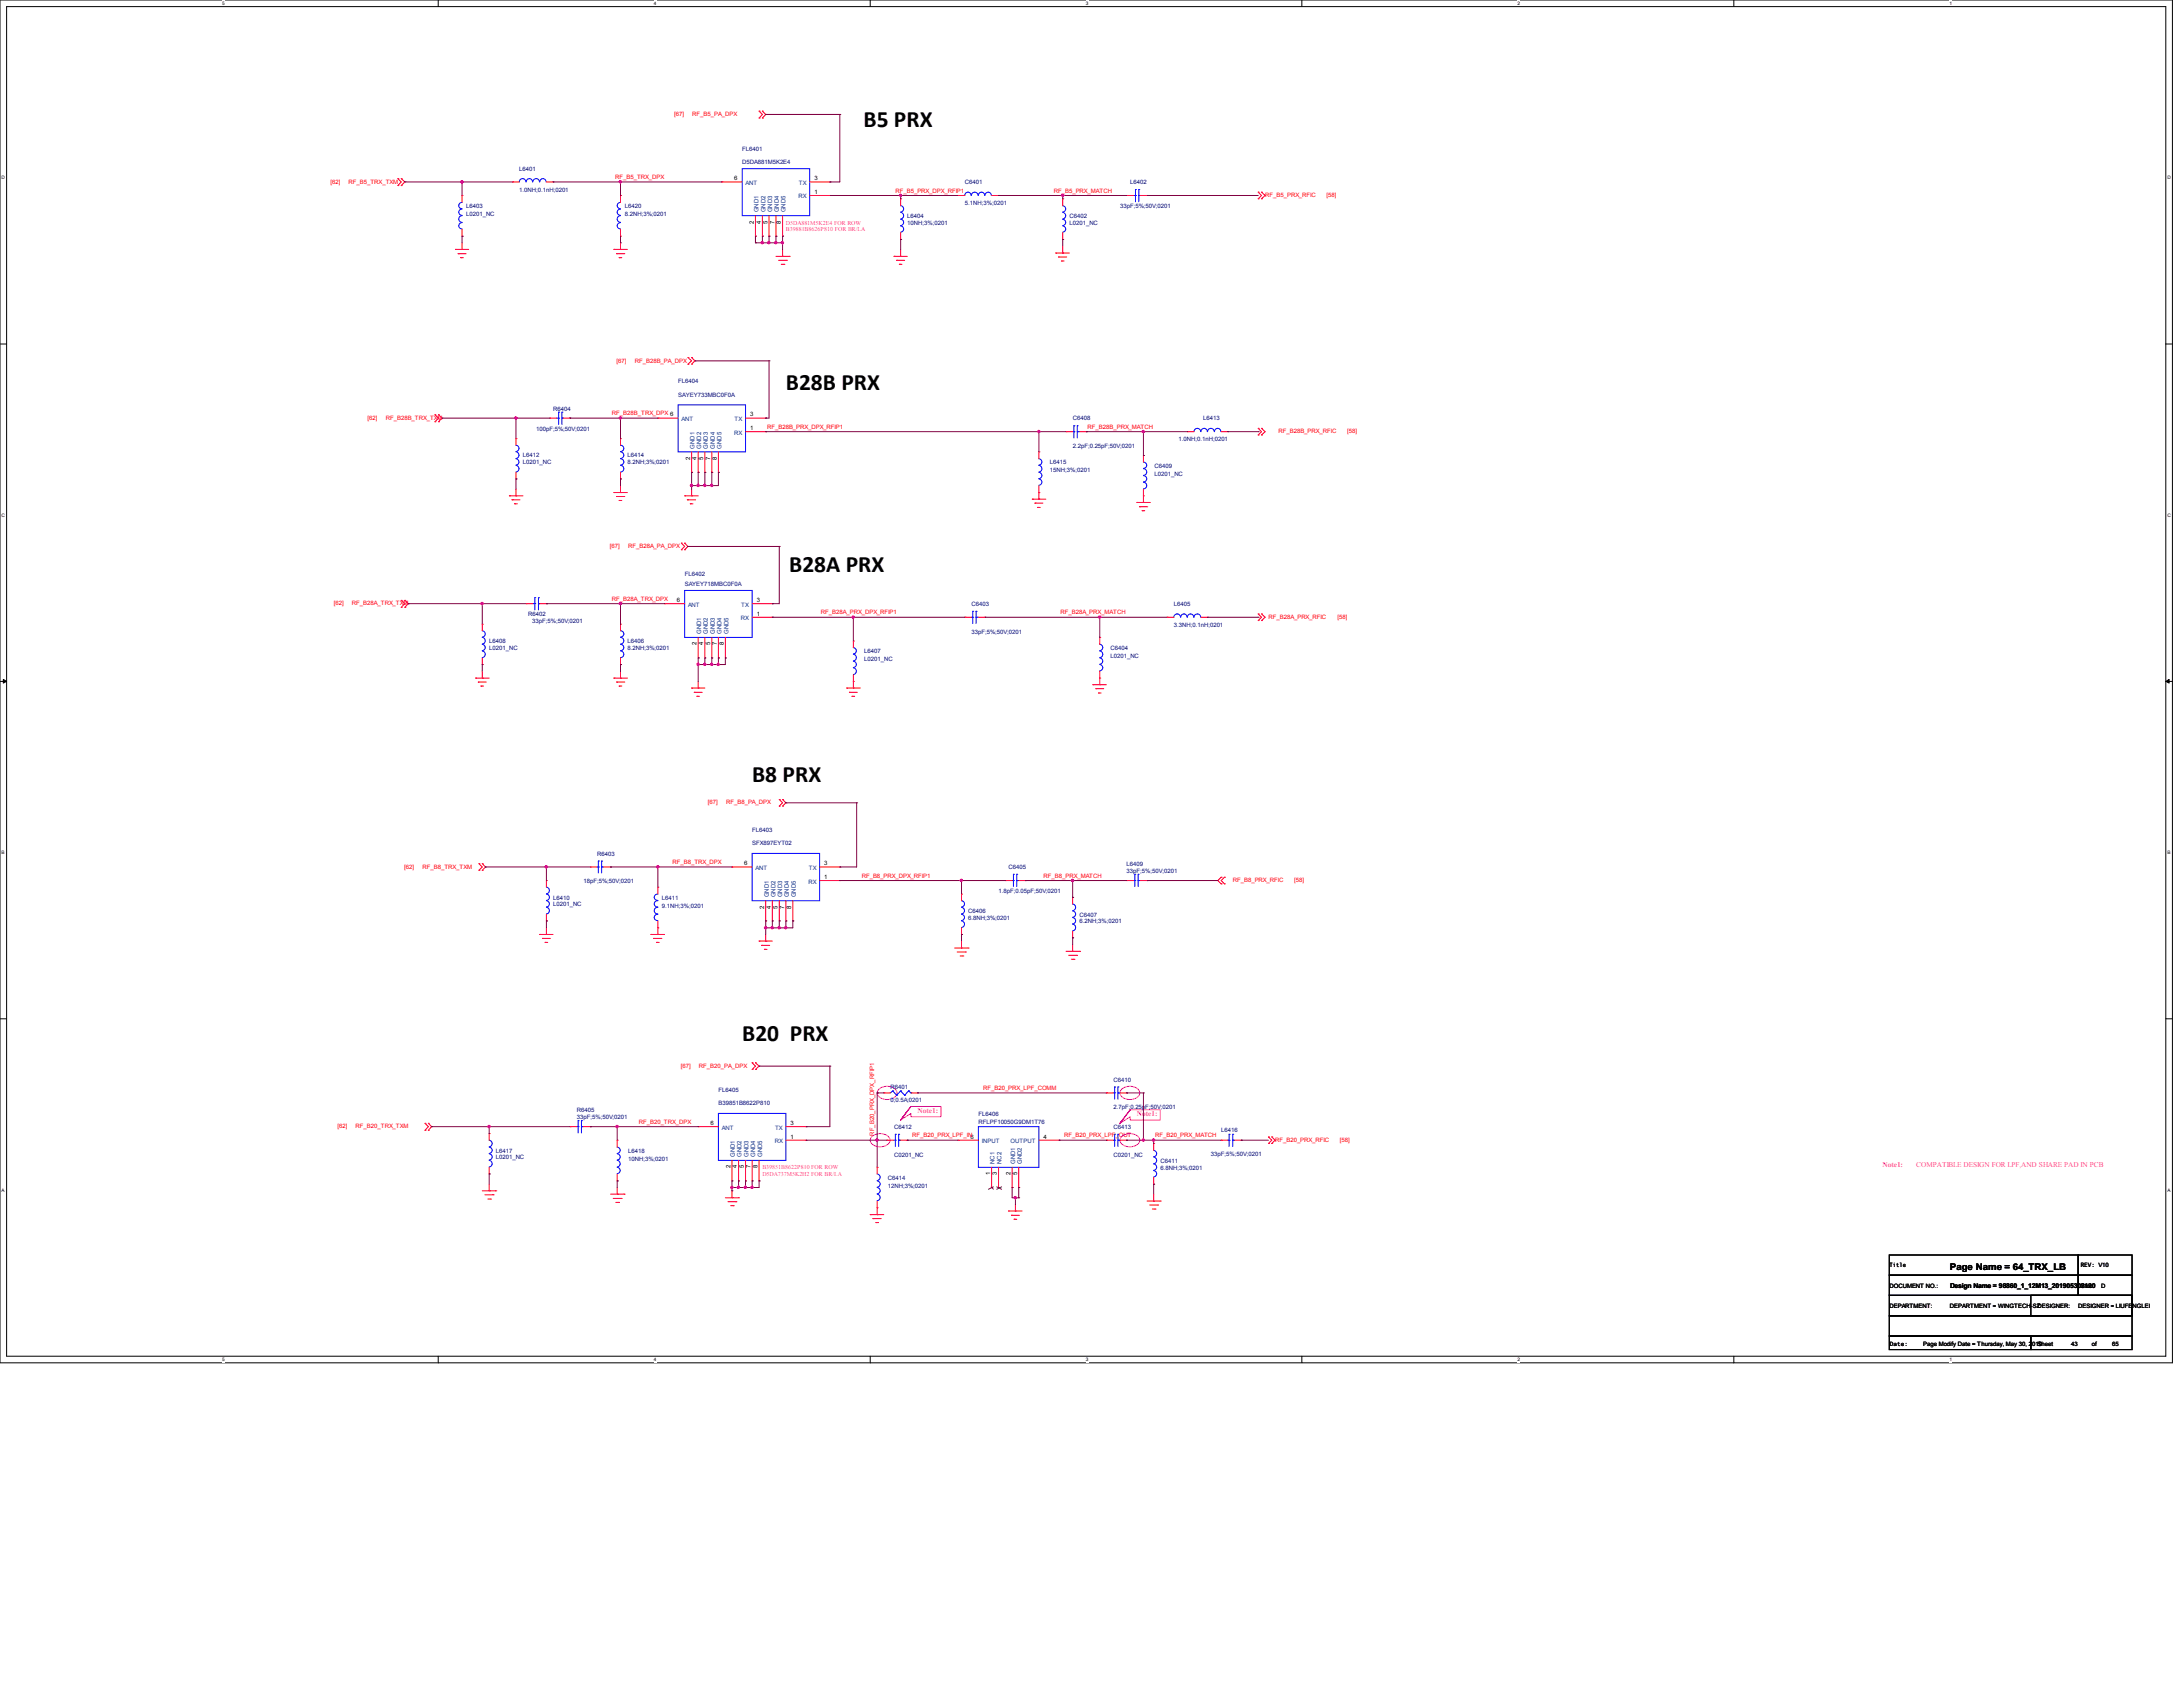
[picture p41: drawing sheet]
<svg xmlns="http://www.w3.org/2000/svg" width="279mm" height="216mm" viewBox="0 0 279 216" stroke-linecap="round" stroke-linejoin="round" font-family="sans-serif">
<defs><g id="words">
<g font-size="3">
<text x="110.5" y="16.3">B5 PRX</text>
<text x="100.6" y="49.9">B28B PRX</text>
<text x="101" y="73.2">B28A PRX</text>
<text x="96.3" y="100">B8 PRX</text>
<text x="95" y="133.3">B20 PRX</text>
</g>
<text font-size="1.2" x="249.6" y="162.6">Page Name = 64_TRX_LB</text>
<g font-size=".9" fill="#f0f">
<text x="117.4" y="142.5">Note1:</text>
<text x="145.5" y="142.9">Note1:</text>
<text x="240.9" y="149.4">Note1:</text>
<text x="245.3" y="149.4">COMPATIBLE DESIGN FOR LPF,AND SHARE PAD IN PCB</text>
</g>
<g font-size=".8" fill="#f00">
<text x="86.3" y="14.9">[67]</text>
<text x="88.6" y="14.9">RF_B5_PA_DPX</text>
<text x="42.3" y="23.5">[62]</text>
<text x="44.6" y="23.5">RF_B5_TRX_TXM</text>
<text x="78.7" y="22.9">RF_B5_TRX_DPX</text>
<text x="114.6" y="24.6">RF_B5_PRX_DPX_RFIP1</text>
<text x="134.9" y="24.6">RF_B5_PRX_MATCH</text>
<text x="161.9" y="25.2">RF_B5_PRX_RFIC</text>
<text x="169.8" y="25.2">[58]</text>
<text x="78.9" y="46.4">[67]</text>
<text x="81.2" y="46.4">RF_B28B_PA_DPX</text>
<text x="47" y="53.7">[62]</text>
<text x="49.4" y="53.7">RF_B28B_TRX_TXM</text>
<text x="78.3" y="53.1">RF_B28B_TRX_DPX 6</text>
<text x="98.2" y="54.9">RF_B28B_PRX_DPX_RFIP1</text>
<text x="139.2" y="54.9">RF_B28B_PRX_MATCH</text>
<text x="163.6" y="55.5">RF_B28B_PRX_RFIC</text>
<text x="172.4" y="55.5">[58]</text>
<text x="78.1" y="70.1">[67]</text>
<text x="80.4" y="70.1">RF_B28A_PA_DPX</text>
<text x="42.7" y="77.5">[62]</text>
<text x="45" y="77.5">RF_B28A_TRX_TXM</text>
<text x="78.3" y="76.9">RF_B28A_TRX_DPX</text>
<text x="105.1" y="78.6">RF_B28A_PRX_DPX_RFIP1</text>
<text x="135.7" y="78.6">RF_B28A_PRX_MATCH</text>
<text x="162.4" y="79.2">RF_B28A_PRX_RFIC</text>
<text x="171.2" y="79.2">[58]</text>
<text x="90.6" y="103">[67]</text>
<text x="92.9" y="103">RF_B8_PA_DPX</text>
<text x="51.7" y="111.2">[62]</text>
<text x="54.1" y="111.2">RF_B8_TRX_TXM</text>
<text x="86.1" y="110.6">RF_B8_TRX_DPX</text>
<text x="110.3" y="112.3">RF_B8_PRX_DPX_RFIP1</text>
<text x="133.6" y="112.3">RF_B8_PRX_MATCH</text>
<text x="157.8" y="112.9">RF_B8_PRX_RFIC</text>
<text x="165.6" y="112.9">[58]</text>
<text x="87.1" y="136.7">[67]</text>
<text x="89.5" y="136.7">RF_B20_PA_DPX</text>
<text x="81.8" y="143.8">RF_B20_TRX_DPX</text>
<text x="125.8" y="139.5">RF_B20_PRX_LPF_COMM</text>
<text x="43.2" y="144.4">[62]</text>
<text x="45.5" y="144.4">RF_B20_TRX_TXM</text>
<text x="111.9" y="145.3" transform="rotate(-90 111.9 145.3)">RF_B20_PRX_DPX_RFIP1</text>
<text x="116.8" y="145.5">RF_B20_PRX_LPF_IN6</text>
<text x="136.2" y="145.5">RF_B20_PRX_LPF_OUT</text>
<text x="147.8" y="145.5">RF_B20_PRX_MATCH</text>
<text x="163.2" y="146.1">RF_B20_PRX_RFIC</text>
<text x="171.5" y="146.1">[58]</text>
</g>
<g font-size=".8" fill="#000080">
<text x="66.5" y="21.8">L6401</text>
<text x="95" y="19.3">FL6401</text>
<text x="95" y="21">D5DA881M5K2E4</text>
<text x="123.5" y="23.6">C6401</text>
<text x="144.7" y="23.6">L6402</text>
<text x="59.7" y="26.6">L6403</text>
<text x="59.7" y="27.6">L0201_NC</text>
<text x="66.5" y="24.6">1.0NH;0.1nH;0201</text>
<text x="80" y="26.6">L6420</text>
<text x="80" y="27.6">8.2NH;3%;0201</text>
<text x="116.1" y="27.9">L6404</text>
<text x="116.1" y="28.8">10NH;3%;0201</text>
<text x="123.5" y="26.2">5.1NH;3%;0201</text>
<text x="136.9" y="27.9">C6402</text>
<text x="136.9" y="28.8">L0201_NC</text>
<text x="143.3" y="26.6">33pF;5%;50V;0201</text>
<text x="70.8" y="52.5">R6404</text>
<text x="86.8" y="49.1">FL6404</text>
<text x="86.8" y="50.8">SAYEY733MBC0F0A</text>
<text x="137.3" y="53.8">C6408</text>
<text x="154" y="53.8">L6413</text>
<text x="66.9" y="58.5">L6412</text>
<text x="66.9" y="59.4">L0201_NC</text>
<text x="68.6" y="55.1">100pF;5%;50V;0201</text>
<text x="80.3" y="58.5">L6414</text>
<text x="80.3" y="59.4">8.2NH;3%;0201</text>
<text x="134.4" y="59.4">L6415</text>
<text x="137.3" y="57.4">2.2pF;0.25pF;50V;0201</text>
<text x="147.8" y="59.9">C6409</text>
<text x="150.8" y="56.5">1.0NH;0.1nH;0201</text>
<text x="134.4" y="60.5">15NH;3%;0201</text>
<text x="147.8" y="60.9">L0201_NC</text>
<text x="87.6" y="73.7">FL6402</text>
<text x="87.6" y="75">SAYEY718MBC0F0A</text>
<text x="124.3" y="77.6">C6403</text>
<text x="150.3" y="77.6">L6405</text>
<text x="62.6" y="82.3">L6408</text>
<text x="62.6" y="83.2">L0201_NC</text>
<text x="67.6" y="78.9">R6402</text>
<text x="68.1" y="79.7">33pF;5%;50V;0201</text>
<text x="80.3" y="82.3">L6406</text>
<text x="80.3" y="83.2">8.2NH;3%;0201</text>
<text x="110.6" y="83.6">L6407</text>
<text x="124.3" y="81.1">33pF;5%;50V;0201</text>
<text x="142.1" y="83.2">C6404</text>
<text x="150.3" y="80.2">3.3NH;0.1nH;0201</text>
<text x="110.6" y="84.6">L0201_NC</text>
<text x="142.1" y="84.2">L0201_NC</text>
<text x="96.3" y="106.5">FL6403</text>
<text x="74.7" y="113">18pF;5%;50V;0201</text>
<text x="76.4" y="109.5">R6403</text>
<text x="96.3" y="108.2">SFX897EYT02</text>
<text x="129.1" y="111.3">C6405</text>
<text x="144.2" y="110.8">L6409</text>
<text x="144.2" y="111.7">33pF;5%;50V;0201</text>
<text x="70.8" y="115.1">L6410</text>
<text x="70.8" y="116">L0201_NC</text>
<text x="84.7" y="115.1">L6411</text>
<text x="84.7" y="116.2">9.1NH;3%;0201</text>
<text x="123.9" y="116.8">C6406</text>
<text x="123.9" y="117.7">6.8NH;3%;0201</text>
<text x="127.8" y="114.3">1.8pF;0.05pF;50V;0201</text>
<text x="138.2" y="117.3">C6407</text>
<text x="138.2" y="118.2">6.2NH;3%;0201</text>
<text x="73.8" y="142.3">R6405</text>
<text x="73.8" y="143.2">33pF;5%;50V;0201</text>
<text x="92" y="139.7">FL6405</text>
<text x="92" y="141.5">B39851B8622P810</text>
<text x="114" y="139.3">R6401</text>
<text x="114" y="141.1">0;0.5A;0201</text>
<text x="125.2" y="142.8">FL6406</text>
<text x="125.2" y="143.9">RFLPF10050G9DM1T76</text>
<text x="142.5" y="138.4">C6410</text>
<text x="142.5" y="142">2.7pF;0.25pF;50V;0201</text>
<text x="63.5" y="147.5">L6417</text>
<text x="63.5" y="148.4">L0201_NC</text>
<text x="80.4" y="147.5">L6418</text>
<text x="80.4" y="148.5">10NH;3%;0201</text>
<text x="114.4" y="144.5">C6412</text>
<text x="114.4" y="148">C0201_NC</text>
<text x="142.5" y="144.5">C6413</text>
<text x="142.5" y="148">C0201_NC</text>
<text x="148.5" y="148.8">C6411</text>
<text x="148.5" y="149.7">6.8NH;3%;0201</text>
<text x="155" y="148">33pF;5%;50V;0201</text>
<text x="156.3" y="144.9">L6416</text>
<text x="113.6" y="151">C6414</text>
<text x="113.6" y="152">12NH;3%;0201</text>
</g>
<g font-size=".8">
<text x="94" y="23.1">6</text>
<text x="104.2" y="23.1">3</text>
<text x="96.5" y="28.6" transform="rotate(-90 96.5 28.6)">2</text>
<text x="97.4" y="28.6" transform="rotate(-90 97.4 28.6)">4</text>
<text x="98.2" y="28.6" transform="rotate(-90 98.2 28.6)">5</text>
<text x="99.1" y="28.6" transform="rotate(-90 99.1 28.6)">7</text>
<text x="100" y="28.6" transform="rotate(-90 100 28.6)">8</text>
<text x="104.2" y="24.8">1</text>
<text x="96" y="53.3">3</text>
<text x="88.3" y="58.8" transform="rotate(-90 88.3 58.8)">2</text>
<text x="89.2" y="58.8" transform="rotate(-90 89.2 58.8)">4</text>
<text x="90" y="58.8" transform="rotate(-90 90 58.8)">5</text>
<text x="90.9" y="58.8" transform="rotate(-90 90.9 58.8)">7</text>
<text x="91.7" y="58.8" transform="rotate(-90 91.7 58.8)">8</text>
<text x="96" y="55">1</text>
<text x="86.6" y="77">6</text>
<text x="96.9" y="77">3</text>
<text x="89.2" y="82.6" transform="rotate(-90 89.2 82.6)">2</text>
<text x="90" y="82.6" transform="rotate(-90 90 82.6)">4</text>
<text x="90.9" y="82.6" transform="rotate(-90 90.9 82.6)">5</text>
<text x="91.7" y="82.6" transform="rotate(-90 91.7 82.6)">7</text>
<text x="92.6" y="82.6" transform="rotate(-90 92.6 82.6)">8</text>
<text x="96.9" y="78.8">1</text>
<text x="95.3" y="110.7">6</text>
<text x="105.5" y="112.5">1</text>
<text x="105.5" y="110.7">3</text>
<text x="97.8" y="116.3" transform="rotate(-90 97.8 116.3)">2</text>
<text x="98.6" y="116.3" transform="rotate(-90 98.6 116.3)">4</text>
<text x="99.5" y="116.3" transform="rotate(-90 99.5 116.3)">5</text>
<text x="100.4" y="116.3" transform="rotate(-90 100.4 116.3)">7</text>
<text x="101.3" y="116.3" transform="rotate(-90 101.3 116.3)">8</text>
<text x="90.9" y="144">6</text>
<text x="101.2" y="144">3</text>
<text x="93.5" y="149.5" transform="rotate(-90 93.5 149.5)">2</text>
<text x="94.3" y="149.5" transform="rotate(-90 94.3 149.5)">4</text>
<text x="95.2" y="149.5" transform="rotate(-90 95.2 149.5)">5</text>
<text x="96.1" y="149.5" transform="rotate(-90 96.1 149.5)">7</text>
<text x="96.9" y="149.5" transform="rotate(-90 96.9 149.5)">8</text>
<text x="101.2" y="145.7">1</text>
<text x="133.6" y="145.7">4</text>
<text x="126.7" y="150.4" transform="rotate(-90 126.7 150.4)">1</text>
<text x="127.6" y="150.4" transform="rotate(-90 127.6 150.4)">3</text>
<text x="129.3" y="150.4" transform="rotate(-90 129.3 150.4)">2</text>
<text x="130.2" y="150.4" transform="rotate(-90 130.2 150.4)">5</text>
<text x="241.8" y="164.8">DOCUMENT NO.:</text>
<text x="241.8" y="167.4">DEPARTMENT:</text>
<text x="241.8" y="162.2">Title</text>
<text x="249.6" y="167.4">DEPARTMENT = WINGTECH-SZ</text>
<text x="249.6" y="164.9">Design Name = 98860_1_12M13_201905302120</text>
<text x="260.8" y="167.4">DESIGNER:</text>
<text x="266" y="167.4">DESIGNER = LIUFENGLEI</text>
<text x="266.3" y="162.2">REV: V10</text>
<text x="266.3" y="164.8">Size</text>
<text x="268.9" y="164.8">D</text>
<text x="241.9" y="172.2">Date:</text>
<text x="246.1" y="172.2">Page Modify Date = Thursday, May 30, 2019</text>
<text x="260.8" y="172.2">Sheet</text>
<text x="265.1" y="172.2">43</text>
<text x="267.7" y="172.2">of</text>
<text x="270.3" y="172.2">65</text>
</g>
<g font-size=".8" fill="#004080">
<text x="95.4" y="23.7">ANT</text>
<text x="102.2" y="23.7">TX</text>
<text x="97.1" y="27.2" transform="rotate(-90 97.1 27.2)">GND1</text>
<text x="98" y="27.2" transform="rotate(-90 98 27.2)">GND2</text>
<text x="98.8" y="27.2" transform="rotate(-90 98.8 27.2)">GND3</text>
<text x="99.7" y="27.2" transform="rotate(-90 99.7 27.2)">GND4</text>
<text x="100.5" y="27.2" transform="rotate(-90 100.5 27.2)">GND5</text>
<text x="102.2" y="25.4">RX</text>
<text x="87.2" y="53.9">ANT</text>
<text x="94" y="53.9">TX</text>
<text x="88.9" y="57.4" transform="rotate(-90 88.9 57.4)">GND1</text>
<text x="89.8" y="57.4" transform="rotate(-90 89.8 57.4)">GND2</text>
<text x="90.6" y="57.4" transform="rotate(-90 90.6 57.4)">GND3</text>
<text x="91.5" y="57.4" transform="rotate(-90 91.5 57.4)">GND4</text>
<text x="92.3" y="57.4" transform="rotate(-90 92.3 57.4)">GND5</text>
<text x="94" y="55.6">RX</text>
<text x="88.1" y="77.6">ANT</text>
<text x="94.9" y="77.6">TX</text>
<text x="89.8" y="81.2" transform="rotate(-90 89.8 81.2)">GND1</text>
<text x="90.6" y="81.2" transform="rotate(-90 90.6 81.2)">GND2</text>
<text x="91.5" y="81.2" transform="rotate(-90 91.5 81.2)">GND3</text>
<text x="92.3" y="81.2" transform="rotate(-90 92.3 81.2)">GND4</text>
<text x="93.2" y="81.2" transform="rotate(-90 93.2 81.2)">GND5</text>
<text x="94.8" y="79.4">RX</text>
<text x="96.7" y="111.3">ANT</text>
<text x="103.5" y="113.1">RX</text>
<text x="103.5" y="111.3">TX</text>
<text x="98.4" y="114.9" transform="rotate(-90 98.4 114.9)">GND1</text>
<text x="99.2" y="114.9" transform="rotate(-90 99.2 114.9)">GND2</text>
<text x="100.1" y="114.9" transform="rotate(-90 100.1 114.9)">GND3</text>
<text x="101" y="114.9" transform="rotate(-90 101 114.9)">GND4</text>
<text x="101.9" y="114.9" transform="rotate(-90 101.9 114.9)">GND5</text>
<text x="92.4" y="144.6">ANT</text>
<text x="94.1" y="148.1" transform="rotate(-90 94.1 148.1)">GND1</text>
<text x="94.9" y="148.1" transform="rotate(-90 94.9 148.1)">GND2</text>
<text x="95.8" y="148.1" transform="rotate(-90 95.8 148.1)">GND3</text>
<text x="96.7" y="148.1" transform="rotate(-90 96.7 148.1)">GND4</text>
<text x="97.5" y="148.1" transform="rotate(-90 97.5 148.1)">GND5</text>
<text x="99.2" y="146.3">RX</text>
<text x="99.2" y="144.6">TX</text>
<text x="125.7" y="146.3">INPUT</text>
<text x="127.3" y="149" transform="rotate(-90 127.3 149)">NC1</text>
<text x="128.2" y="149" transform="rotate(-90 128.2 149)">NC2</text>
<text x="129.3" y="146.3">OUTPUT</text>
<text x="129.9" y="149" transform="rotate(-90 129.9 149)">GND1</text>
<text x="130.8" y="149" transform="rotate(-90 130.8 149)">GND2</text>
</g>
<g font-size=".8" fill="#f0f">
<text x="100.6" y="28.7">D5DA881M5K2E4 FOR ROW</text>
<text x="100.6" y="29.6">B39881B8626P810 FOR BR/LA</text>
<text x="97.6" y="149.6">B39851B8622P810 FOR ROW</text>
<text x="97.6" y="150.5">D5DA737M5K2H2 FOR BR/LA</text>
</g>
<g font-size=".6">
<text x="28.4" y=".6">5</text>
<text x="83.7" y=".6">4</text>
<text x="139" y=".6">3</text>
<text x="194.2" y=".6">2</text>
<text x="249.5" y=".6">1</text>
<text x=".2" y="22.9">D</text>
<text x="277.4" y="22.9">D</text>
<text x=".2" y="66.1">C</text>
<text x="277.4" y="66.1">C</text>
<text x=".2" y="109.3">B</text>
<text x="277.4" y="109.3">B</text>
<text x=".2" y="152.5">A</text>
<text x="277.4" y="152.5">A</text>
<text x="28.4" y="174.2">5</text>
<text x="83.7" y="174.2">4</text>
<text x="139" y="174.2">3</text>
<text x="194.2" y="174.2">2</text>
<text x="249.5" y="174.2">1</text>
</g>
</g></defs>
<path d="M0 0h278v174.4h-278zM.8 .8h276.4v172.8h-276.4z" fill="none" stroke="#000" stroke-width=".13"/>
<g fill="#fff">
<path d="M28.4 .1h.3v.7h-.3z"/>
<path d="M28.4 173.7h.3v.6h-.3z"/>
</g>
<path d="M56.1 0v.8M56.1 173.6v.8" fill="none" stroke="#000" stroke-width=".13"/>
<g fill="#fff">
<path d="M83.7 .1h.3v.7h-.3z"/>
<path d="M83.7 173.7h.3v.6h-.3z"/>
</g>
<path d="M111.4 0v.8M111.4 173.6v.8" fill="none" stroke="#000" stroke-width=".13"/>
<g fill="#fff">
<path d="M139 .1h.3v.7h-.3z"/>
<path d="M139 173.7h.3v.6h-.3z"/>
</g>
<path d="M166.6 0v.8M166.6 173.6v.8" fill="none" stroke="#000" stroke-width=".13"/>
<g fill="#fff">
<path d="M194.2 .1h.3v.7h-.3z"/>
<path d="M194.2 173.7h.3v.6h-.3z"/>
</g>
<path d="M221.9 0v.8M221.9 173.6v.8" fill="none" stroke="#000" stroke-width=".13"/>
<g fill="#fff">
<path d="M249.5 .1h.3v.7h-.3z"/>
<path d="M249.5 173.7h.3v.6h-.3z"/>
<path d="M.2 22.4h.4v.7h-.4z"/>
<path d="M277.4 22.4h.4v.7h-.4z"/>
<path d="M.2 65.6h.4v.7h-.4z"/>
<path d="M277.4 65.6h.4v.7h-.4z"/>
</g>
<path d="M0 44h.8M277.2 44h.8" fill="none" stroke="#000" stroke-width=".13"/>
<g fill="#fff">
<path d="M.2 108.8h.4v.7h-.4z"/>
<path d="M277.4 108.8h.4v.7h-.4z"/>
</g>
<path d="M0 87.2h.8M277.2 87.2h.8" fill="none" stroke="#000" stroke-width=".13"/>
<path d="M.4 87l.4 .2-.4 .2zM277.2 87.2l.4-.2v.4z" fill="#000" stroke="#000" stroke-width=".13"/>
<g fill="#fff">
<path d="M.2 152h.4v.7h-.4z"/>
<path d="M277.4 152h.4v.7h-.4z"/>
</g>
<path d="M0 130.4h.8M277.2 130.4h.8M241.8 171h18.1v1.7h-18.1zM241.8 168.4h31.1v2.6h-31.1zM241.8 165.8h31.1v2.6h-31.1zM241.8 160.6h24.2v2.6h-24.2zM241.8 163.2h24.2v2.6h-24.2zM259.9 171h13v1.7h-13zM259.9 165.8h13v2.6h-13zM266 160.6h6.9v2.6h-6.9zM266 163.2h6.9v2.6h-6.9z" fill="none" stroke="#000" stroke-width=".13"/>
<path d="M112.5 139.4a1.6 1.6 0 0 1 2.2 .2 .8 .8 0 0 1-.8 1.1 1.27 1.27 0 0 1-1.6-.8zM143.6 139.4a1.6 1.6 0 0 1 2.2 .2 .8 .8 0 0 1-.8 1.1 1.27 1.27 0 0 1-1.7-.8zM111.6 145.4a1.6 1.6 0 0 1 2.3 .3 .8 .8 0 0 1-.8 1 1.27 1.27 0 0 1-1.7-.8zM116.6 141.6h3.8v1.3h-3.8v-.4l-1.3 .8zM143.6 145.4a1.6 1.6 0 0 1 2.2 .3 .8 .8 0 0 1-.8 1 1.27 1.27 0 0 1-1.7-.8zM144.7 142h3.8v1.3h-3.8v-.4l-1.4 .9z" fill="none" stroke="#f0f" stroke-width=".13"/>
<g fill="none" stroke="#f00" stroke-width=".13">
<path d="M97.2 15.1h.1M97.2 14.2h.1M97.2 14.2l.4 .4-.4 .5M97.6 14.2l.4 .4-.4 .5M97.6 14.2h.1M97.6 15.1h.1M50.9 22.9l.5 .4-.5 .4M50.9 22.9h.1M50.9 23.7h.1M51.4 23.7h.1M51.4 22.9h.1M51.4 22.9l.4 .4-.4 .4"/>
<path d="M58.3 31.9h1.7M58.3 31.9h.1M58.6 32.5h.1M58.6 32.5h1M59 33h.3M59 33h.1M59.1 31.9h.1M59.1 25h.1M59.1 30.2h.1M59.1 25v.9M59.1 29.3v.9M59.1 31.1v.8"/>
<path d="M65.6 23.3h.9M65.6 23.3h.1M69.9 23.3h.9M70.8 23.3h.1M78.6 31.9h1.7M78.6 31.9h.1M78.9 32.5h.1M78.9 32.5h1.1M79.2 33h.1M79.2 33h.4M79.4 31.9h.1M79.4 25h.1"/>
<path d="M79.4 30.2h.1M79.4 25v.9M79.4 29.3v.9M79.4 31.1v.8M92.4 23.3h.1M92.4 23.3h2.6M96.7 30.2h.1M96.7 27.6v2.6M97.6 30.2h.1M97.6 27.6v2.6M98.4 30.2h.1M98.4 27.6v2.6"/>
<path d="M99.3 30.2h.1M99.3 32.8h1.7M99.3 27.6v2.6M99.7 33.3h1M100 33.8h.3M100.2 32.8h.1M100.2 30.2h.1M100.2 27.6v2.6M100.2 31.9v.9M100.3 33.8h.1M100.7 33.3h.1M101 32.8h.1"/>
<path d="M103.6 23.3h2.6M103.6 25h2.6M106.2 23.3h.1M106.2 25h.1M114.4 32.8h.1M114.4 32.8h1.7M114.8 33.3h.1M114.8 33.3h1M115.1 33.8h.3M115.1 33.8h.1M115.3 32.8h.1M115.3 25.4h.1"/>
<path d="M115.3 30.6h.1M115.3 25.4v.9M115.3 29.8v.8M115.3 31.9v.9M122.6 25h.1M122.6 25h.9M126.9 25h.9M127.8 25h.1M135.1 32.4h1.8M135.1 32.4h.1M135.5 32.9h.1M135.5 32.9h1"/>
<path d="M135.8 33.4h.1M135.8 33.4h.4M136 32.4h.1M136 25.4h.1M136 30.6h.1M136 25.4v.9M136 29.8v.8M136 31.5v.9M144.2 25h.9M144.2 25h.1M145.9 25h.9M146.8 25h.1"/>
<path d="M161 24.6l.5 .4-.5 .4M161 24.6h.1M161 25.4h.1M161.5 24.6h.1M161.5 25.4h.1M161.5 24.6l.4 .4-.4 .4M55.7 53.1l.4 .4-.4 .5M55.7 53.1h.1M55.7 54h.1M56.1 54h.1M56.1 53.1h.1M56.1 53.1l.5 .4-.5 .5"/>
<path d="M66 56.1h.1M66 56.1v.9M70.4 53.5h.1M70.4 53.5h.8M72.1 53.5h.8M72.9 53.5h.1M79.4 56.1h.1M79.4 56.1v.9M84.2 53.5h.1M84.2 53.5h2.6M88.1 45.8l.4 .4-.4 .4M88.1 46.6h.1"/>
<path d="M88.1 45.8h.1M88.5 45.8l.4 .4-.4 .4M88.5 45.8h.1M88.5 46.6h.1M88.5 57.8v2.7M89.4 57.8v2.7M90.2 57.8v2.7M91.1 57.8v2.7M91.9 57.8v2.7M95.4 55.2h2.6M95.4 53.5h2.6M98 53.5h.1"/>
<path d="M98 55.2h.1M133 57.8h.1M133 57.8v.9M136.4 55.2h.9M136.4 55.2h.1M138.2 55.2h.8M139 55.2h.1M146.3 58.3h.1M146.3 58.3v.8M152 55.2h.1M152 55.2h.8M156.3 55.2h.8"/>
<path d="M157.1 55.2h.1M161 54.8l.5 .4-.5 .5M161 54.8h.1M161 55.7h.1M161.5 54.8h.1M161.5 55.7h.1M161.5 54.8l.4 .4-.4 .5M51.4 76.8h.1M51.4 77.7h.1M51.4 76.8l.4 .5-.4 .4M51.8 76.8l.4 .5-.4 .4M51.8 77.7h.1"/>
<path d="M51.8 76.8h.1M61.7 79.9h.1M61.7 79.9v.8M65.2 63.5h1.7M65.2 63.5h.1M65.5 64h.1M65.5 64h1M65.9 64.5h.3M65.9 64.5h.1M66 63.5h.1M66 61.3h.1M66 60.5v.8"/>
<path d="M66 62.6v.9M67.4 77.3h.1M67.4 77.3h.8M69.1 77.3h.8M69.9 77.3h.1M78.6 63h1.7M78.6 63h.1M78.9 63.5h.1M78.9 63.5h1.1M79.2 64.1h.1M79.2 64.1h.4M79.4 63h.1"/>
<path d="M79.4 61.3h.1M79.4 79.9h.1M79.4 60.5v.8M79.4 62.1v.9M79.4 79.9v.8M85 77.3h2.6M85 77.3h.1M87.2 69.5l.4 .4-.4 .5M87.2 70.4h.1M87.2 69.5h.1M87.6 63.5h.1M87.6 69.5h.1"/>
<path d="M87.6 70.4h.1M87.6 69.5l.5 .4-.5 .5M87.6 63.5h1.8M88 64h.1M88 64h1M88.3 64.5h.4M88.3 64.5h.1M88.5 63.5h.1M88.5 60.5h.1M88.5 62.6v.9M89.4 60.5h.1M90.2 60.5h.1"/>
<path d="M91.1 60.5h.1M91.9 60.5h.1M96.3 79h2.5M96.3 77.3h2.5M98.8 77.3h.1M98.8 79h.1M123.5 79h.8M123.5 79h.1M125.2 79h.9M126.1 79h.1M132.1 63.9h.1M132.1 63.9h1.8"/>
<path d="M132.5 64.4h1M132.5 64.4h.1M132.8 64.9h.3M132.8 64.9h.1M133 63.9h.1M133 63h.1M133 62.1v1.8M145.5 64.3h1.7M145.5 64.3h.1M145.8 64.9h.1M145.8 64.9h1.1M146.2 65.4h.1"/>
<path d="M146.2 65.4h.3M146.3 64.3h.1M146.3 63.5h.1M146.3 62.6v1.7M149.4 79h.8M149.4 79h.1M153.7 79h.9M154.6 79h.1M161 78.6l.5 .4-.5 .4M161 78.6h.1M161 79.4h.1M161.5 78.6h.1"/>
<path d="M161.5 79.4h.1M161.5 78.6l.4 .4-.4 .4M60.9 86.8h1.7M60.9 86.8h.1M61.2 87.3h1M61.2 87.3h.1M61.6 87.8h.1M61.6 87.8h.3M61.7 86.8h.1M61.7 85h.1M61.7 84.2v.8M61.7 85.9v.9"/>
<path d="M78.6 86.8h1.7M78.6 86.8h.1M78.9 87.3h.1M78.9 87.3h1.1M79.2 87.8h.1M79.2 87.8h.4M79.4 86.8h.1M79.4 85h.1M79.4 84.2v.8M79.4 85.9v.9M88.5 88.1h.1M88.5 88.1h1.7"/>
<path d="M88.9 88.6h1M88.9 88.6h.1M89.2 89.1h.1M89.2 89.1h.3M89.4 88.1h.1M89.4 84.2h.1M89.4 81.6v2.6M89.4 87.2v.9M90.2 84.2h.1M90.2 81.6v2.6M91.1 84.2h.1M91.1 81.6v2.6"/>
<path d="M91.9 84.2h.1M91.9 81.6v2.6M92.8 84.2h.1M92.8 81.6v2.6M108.4 88.1h1.7M108.4 88.1h.1M108.7 88.6h.1M108.7 88.6h1M109.1 89.1h.3M109.1 89.1h.1M109.2 88.1h.1M109.2 82h.1"/>
<path d="M109.2 87.2h.1M109.2 82v.9M109.2 86.4v1.7M139.9 87.6h1.7M139.9 87.6h.1M140.3 88.1h.1M140.3 88.1h1M140.6 88.7h.1M140.6 88.7h.3M140.8 87.6h.1M140.8 81.6h.1M140.8 86.8h.1"/>
<path d="M140.8 81.6v.9M140.8 85.9v1.7M61.3 110.5h.1M61.3 111.4h.1M61.3 110.5l.4 .5-.4 .4M61.7 110.5l.4 .5-.4 .4M61.7 111.4h.1M61.7 110.5h.1M69.1 119.6h.1M69.1 119.6h1.7M69.9 119.6h.1M69.9 112.7h.1"/>
<path d="M69.9 117.9h.1M69.9 112.7v.8M69.9 117v.9M69.9 118.7v.9M75.6 111h.1M75.6 111h.8M77.3 111h.8M78.1 111h.1M83.3 119.6h1.7M83.3 119.6h.1M84.2 119.6h.1M84.2 113.5h.1"/>
<path d="M84.2 118.7h.1M84.2 113.5v.9M84.2 117.9v1.7M93.7 111h.1M93.7 111h2.6M98 117.9h.1M98 115.3v2.6M98 119.6v.8M98.8 117.9h.1M98.8 115.3v2.6M99.7 103.2h.1M99.7 102.3h.1"/>
<path d="M99.7 117.9h.1M99.7 115.3v2.6M99.7 102.3l.5 .4-.5 .5M100.2 102.3l.4 .4-.4 .5M100.2 102.3h.1M100.2 103.2h.1M100.6 117.9h.1M100.6 115.3v2.6M101.5 117.9h.1M101.5 115.3v2.6M104.9 112.7h2.6M104.9 111h2.6"/>
<path d="M107.5 111h.1M107.5 112.7h.1M123.1 114.4h.1M123.1 119.6h.1M123.1 114.4v.9M123.1 118.7v.9M128.7 112.7h.1M128.7 112.7h.8M130.4 112.7h.8M131.2 112.7h.1M137.3 114.9h.1M137.3 114.9v.8"/>
<path d="M137.3 119.2v.8M144.2 112.7h.9M144.2 112.7h.1M145.9 112.7h.9M146.8 112.7h.1M156.3 112.3l-.4 .4 .4 .4M156.3 113.1h.1M156.3 112.3h.1M156.7 112.3h.1M156.7 113.1h.1M156.7 112.3l-.4 .4 .4 .4M69.4 120.1h1"/>
<path d="M69.4 120.1h.1M69.8 120.6h.1M69.8 120.6h.3M83.7 120.1h.1M83.7 120.1h1M84 120.6h.1M84 120.6h.4M96.3 136l.4 .4-.4 .5M96.3 136h.1M96.3 136.9h.1M96.7 136.9h.1M96.7 136h.1"/>
<path d="M96.7 136l.5 .4-.5 .5M97.2 120.4h.1M97.2 120.4h1.6M97.5 121h.1M97.5 121h1M97.8 121.5h.4M97.8 121.5h.1M98 120.4h.1M113.1 139.9h.9M113.1 139.9h.1M116.6 139.9h.8M117.4 139.9h.1"/>
<path d="M122.2 121.3h1.7M122.5 121.8h1.1M122.9 122.3h.3M123.1 121.3h.1M123.1 120.4v.9M123.2 122.3h.1M123.6 121.8h.1M123.9 121.3h.1M136.4 121.8h1.8M136.8 122.3h1M137.1 122.8h.4M137.3 121.8h.1"/>
<path d="M137.3 120h.1M137.3 120.9v.9M137.5 122.8h.1M137.8 122.3h.1M138.2 121.8h.1M141.6 139.9h.1M141.6 139.9h.9M143.3 139.9h.9M144.2 139.9h.1M54.4 143.8l.4 .4-.4 .5M54.4 143.8h.1M54.4 144.7h.1"/>
<path d="M54.8 144.7h.1M54.8 143.8h.1M54.8 143.8l.4 .4-.4 .5M61.7 152.4h1.8M62.1 152.9h1M62.4 153.5h.4M62.6 152.4h.1M62.6 145.1h.1M62.6 150.2h.1M62.6 145.1v.8M62.6 149.4v.8M62.6 151.6v.8"/>
<path d="M62.8 153.5h.1M63.1 152.9h.1M63.5 152.4h.1M72.9 144.2h.1M72.9 144.2h.9M74.7 144.2h.9M75.6 144.2h.1M78.1 152.8h1.8M78.5 153.4h1M78.8 153.9h.4M79 152.8h.1M79 145.9h.1"/>
<path d="M79 151.1h.1M79 145.9v.9M79 150.2v.9M79 152v.8M79.2 153.9h.1M79.5 153.4h.1M79.9 152.8h.1M89.4 144.2h.1M89.4 144.2h2.5M92.8 153.3h1.7M93.2 153.8h1M93.5 154.3h.4"/>
<path d="M93.7 153.3h.1M93.7 151.1h.1M93.7 148.5v2.6M93.7 152.4v.9M93.9 154.3h.1M94.2 153.8h.1M94.5 153.3h.1M94.5 151.1h.1M94.5 148.5v2.6M95.4 151.1h.1M95.4 148.5v2.6M96.3 151.1h.1"/>
<path d="M96.3 148.5v2.6M97.2 151.1h.1M97.2 148.5v2.6M100.6 144.2h2.6M100.6 145.9h2.6M103.2 144.2h.1M103.2 145.9h.1M111.4 155.4h.1M111.4 155.4h1.7M111.7 156h.1M111.7 156h1.1M112.1 156.5h.3"/>
<path d="M112.1 156.5h.1M112.3 155.4h.1M112.3 149.4h.1M112.3 154.6h.1M112.3 149.4v.8M112.3 153.7v1.7M113.5 145.9h.9M113.5 145.9h.1M115.3 145.9h.8M116.1 145.9h.1M122.6 145.9h.1M122.6 145.9h2.6"/>
<path d="M126.9 152h.1M126.9 149.4v2.6M127.8 152h.1M127.8 149.4v2.6M129.1 155h1.7M129.1 155h.1M129.5 155.5h.1M129.5 155.5h1M129.5 152h.1M129.5 149.4v2.6M129.8 156h.3M129.8 156h.1"/>
<path d="M130 155h.1M130 154.1v.9M130.4 152h.1M130.4 149.4v2.6M133 145.9h2.6M135.6 145.9h.1M141.6 145.9h.1M141.6 145.9h.9M143.3 145.9h.9M144.2 145.9h.1M146.8 153.7h1.7M147.2 154.2h1"/>
<path d="M147.5 154.7h.3M147.7 153.7h.1M147.7 146.3h.1M147.7 151.6h.1M147.7 146.3v.9M147.7 150.7v.9M147.7 152.8v.9M147.8 154.7h.1M148.2 154.2h.1M148.5 153.7h.1M156.3 145.9h.8M156.3 145.9h.1"/>
<path d="M158 145.9h.9M158.9 145.9h.1M162.3 145.5l.5 .4-.5 .4M162.3 145.5h.1M162.3 146.3h.1M162.8 145.5h.1M162.8 146.3h.1M162.8 145.5l.4 .4-.4 .4"/>
</g>
<g fill="none" stroke="#00f" stroke-width=".13">
<path d="M59.1 25.9a.4 .4 0 0 0-.4 .4 .4 .4 0 0 0 .4 .4M59.1 26.8a.4 .4 0 0 0-.4 .4 .4 .4 0 0 0 .4 .4M59.1 27.6a.42 .42 0 0 0-.4 .4 .42 .42 0 0 0 .4 .4M59.1 28.5a.4 .4 0 0 0-.4 .4 .4 .4 0 0 0 .4 .4M66.5 23.3a.42 .42 0 0 1 .4-.4 .42 .42 0 0 1 .4 .4M67.4 23.3a.4 .4 0 0 1 .4-.4 .4 .4 0 0 1 .4 .4M68.2 23.3a.42 .42 0 0 1 .4-.4 .42 .42 0 0 1 .4 .4M69.1 23.3a.4 .4 0 0 1 .4-.4 .4 .4 0 0 1 .4 .4M79.4 25.9a.4 .4 0 0 0-.4 .4 .4 .4 0 0 0 .4 .4M79.4 26.8a.4 .4 0 0 0-.4 .4 .4 .4 0 0 0 .4 .4M79.4 27.6a.42 .42 0 0 0-.4 .4 .42 .42 0 0 0 .4 .4M79.4 28.5a.4 .4 0 0 0-.4 .4 .4 .4 0 0 0 .4 .4"/>
<path d="M95 21.6h8.6v6h-8.6zM115.3 26.3a.4 .4 0 0 1 .4 .4 .4 .4 0 0 1-.4 .4M115.3 27.2a.43 .43 0 0 1 .4 .4 .43 .43 0 0 1-.4 .4M115.3 28.1a.4 .4 0 0 1 .4 .4 .4 .4 0 0 1-.4 .4M115.3 28.9a.4 .4 0 0 1 .4 .4 .4 .4 0 0 1-.4 .4M124.3 25a.4 .4 0 0 0-.4-.4 .4 .4 0 0 0-.4 .4M125.2 25a.42 .42 0 0 0-.4-.4 .42 .42 0 0 0-.5 .4M126 25a.4 .4 0 0 0-.4-.4 .4 .4 0 0 0-.4 .4M126.9 25a.4 .4 0 0 0-.4-.4 .4 .4 0 0 0-.4 .4M136 26.3a.4 .4 0 0 1 .4 .4 .4 .4 0 0 1-.4 .4M136 27.2a.42 .42 0 0 1 .4 .4 .42 .42 0 0 1-.4 .4M136 28.1a.4 .4 0 0 1 .4 .4 .4 .4 0 0 1-.4 .4"/>
<path d="M136 28.9a.4 .4 0 0 1 .4 .4 .4 .4 0 0 1-.4 .4M145.1 25h.2M145.3 24.3h.1M145.3 25h.1M145.3 24.3v1.5M145.8 25h.1M145.8 24.3h.1M145.8 24.3v1.5M66 57.8a.43 .43 0 0 1 .4 .5 .43 .43 0 0 1-.4 .4M66 57a.4 .4 0 0 1 .4 .4 .4 .4 0 0 1-.4 .4M66 58.7a.4 .4 0 0 1 .4 .4 .4 .4 0 0 1-.4 .4M66 59.6a.43 .43 0 0 1 .4 .4 .43 .43 0 0 1-.4 .4"/>
<path d="M71.2 53.5h.3M71.5 52.7h.1M71.5 53.5h.1M71.5 52.7v1.6M71.9 53.5h.2M71.9 53.5h.1M71.9 52.7h.1M71.9 52.7v1.6M79.4 57.8a.42 .42 0 0 1 .4 .5 .42 .42 0 0 1-.4 .4M79.4 57a.4 .4 0 0 1 .4 .4 .4 .4 0 0 1-.4 .4M79.4 58.7a.4 .4 0 0 1 .4 .4 .4 .4 0 0 1-.4 .4M79.4 59.6a.42 .42 0 0 1 .4 .4 .42 .42 0 0 1-.4 .4"/>
<path d="M86.8 51.8h8.6v6h-8.6zM133 58.7a.4 .4 0 0 1 .4 .4 .4 .4 0 0 1-.4 .4M133 59.6a.43 .43 0 0 1 .3 .4 .43 .43 0 0 1-.3 .4M137.3 55.2h.2M137.5 55.2h.1M137.5 54.5h.1M137.5 54.5v1.5M137.9 55.2h.3M137.9 54.5h.1M137.9 55.2h.1M137.9 54.5v1.5M146.3 60a.42 .42 0 0 1 .5 .4 .42 .42 0 0 1-.5 .4"/>
<path d="M146.3 59.1a.4 .4 0 0 1 .5 .4 .4 .4 0 0 1-.5 .4M153.7 55.2a.42 .42 0 0 0-.5-.4 .42 .42 0 0 0-.4 .4M154.5 55.2a.4 .4 0 0 0-.4-.4 .4 .4 0 0 0-.4 .4M155.4 55.2a.42 .42 0 0 0-.4-.4 .42 .42 0 0 0-.4 .4M156.3 55.2a.4 .4 0 0 0-.5-.4 .4 .4 0 0 0-.4 .4M68.2 77.3h.3M68.5 76.5h.1M68.5 77.3h.1M68.5 76.5v1.6M68.9 77.3h.2M68.9 77.3h.1M68.9 76.5h.1"/>
<path d="M68.9 76.5v1.6M87.6 75.6h8.7v6h-8.7zM124.3 79h.2M124.5 79h.1M124.5 78.2h.1M124.5 78.2v1.6M124.9 79h.3M124.9 78.2h.1M124.9 79h.1M124.9 78.2v1.6M133 60.5a.4 .4 0 0 1 .4 .4 .4 .4 0 0 1-.4 .4M133 61.3a.4 .4 0 0 1 .4 .4 .4 .4 0 0 1-.4 .4"/>
<path d="M146.3 60.9a.4 .4 0 0 1 .5 .4 .4 .4 0 0 1-.5 .4M146.3 61.7a.42 .42 0 0 1 .5 .4 .42 .42 0 0 1-.5 .5M151.1 79a.42 .42 0 0 0-.4-.4 .42 .42 0 0 0-.5 .4M151.9 79a.4 .4 0 0 0-.4-.4 .4 .4 0 0 0-.4 .4M152.8 79a.4 .4 0 0 0-.4-.4 .4 .4 0 0 0-.4 .4M153.7 79a.42 .42 0 0 0-.5-.4 .42 .42 0 0 0-.4 .4M61.7 80.7a.4 .4 0 0 1 .4 .4 .4 .4 0 0 1-.4 .4M61.7 82.5a.4 .4 0 0 1 .4 .4 .4 .4 0 0 1-.4 .4M61.7 83.3a.43 .43 0 0 1 .4 .4 .43 .43 0 0 1-.4 .5M61.7 81.6a.43 .43 0 0 1 .4 .4 .43 .43 0 0 1-.4 .4M79.4 81.6a.42 .42 0 0 1 .4 .4 .42 .42 0 0 1-.4 .4M79.4 80.7a.4 .4 0 0 1 .4 .4 .4 .4 0 0 1-.4 .4"/>
<path d="M79.4 82.5a.4 .4 0 0 1 .4 .4 .4 .4 0 0 1-.4 .4M79.4 83.3a.42 .42 0 0 1 .4 .4 .42 .42 0 0 1-.4 .5M109.2 83.7a.43 .43 0 0 1 .4 .5 .43 .43 0 0 1-.4 .4M109.2 82.9a.4 .4 0 0 1 .4 .4 .4 .4 0 0 1-.4 .4M109.2 84.6a.4 .4 0 0 1 .4 .4 .4 .4 0 0 1-.4 .4M109.2 85.5a.43 .43 0 0 1 .4 .4 .43 .43 0 0 1-.4 .4M140.8 82.5a.4 .4 0 0 1 .3 .4 .4 .4 0 0 1-.3 .4M140.8 83.3a.43 .43 0 0 1 .3 .4 .43 .43 0 0 1-.3 .5M140.8 84.2a.4 .4 0 0 1 .3 .4 .4 .4 0 0 1-.3 .4M140.8 85a.4 .4 0 0 1 .3 .5 .4 .4 0 0 1-.3 .4M69.9 116.1a.43 .43 0 0 1 .4 .4 .43 .43 0 0 1-.4 .5M69.9 113.5a.43 .43 0 0 1 .4 .5 .43 .43 0 0 1-.4 .4"/>
<path d="M69.9 114.4a.4 .4 0 0 1 .4 .4 .4 .4 0 0 1-.4 .4M69.9 115.3a.4 .4 0 0 1 .4 .4 .4 .4 0 0 1-.4 .4M76.4 111h.2M76.6 111h.1M76.6 110.2h.1M76.6 110.2v1.5M77 110.2h.1M77 111h.1M77 110.2v1.5M77 111h.3M84.2 114.4a.4 .4 0 0 0-.5 .4 .4 .4 0 0 0 .5 .4M84.2 115.3a.4 .4 0 0 0-.5 .4 .4 .4 0 0 0 .5 .4"/>
<path d="M84.2 116.1a.42 .42 0 0 0-.5 .4 .42 .42 0 0 0 .5 .5M84.2 117a.4 .4 0 0 0-.5 .4 .4 .4 0 0 0 .5 .4M96.3 109.2h8.6v6.1h-8.6zM123.1 116.1a.42 .42 0 0 1 .3 .4 .42 .42 0 0 1-.3 .5M123.1 115.3a.4 .4 0 0 1 .3 .4 .4 .4 0 0 1-.3 .4M123.1 117a.4 .4 0 0 1 .3 .4 .4 .4 0 0 1-.3 .4M123.1 117.9a.42 .42 0 0 1 .3 .4 .42 .42 0 0 1-.3 .4M129.5 112.7h.2M129.7 112.7h.1M129.7 111.9h.1M129.7 111.9v1.6M130.1 111.9h.1"/>
<path d="M130.1 112.7h.1M130.1 111.9v1.6M130.1 112.7h.3M137.3 115.7a.43 .43 0 0 1 .4 .4 .43 .43 0 0 1-.4 .4M137.3 116.6a.4 .4 0 0 1 .4 .4 .4 .4 0 0 1-.4 .4M137.3 117.4a.4 .4 0 0 1 .4 .4 .4 .4 0 0 1-.4 .4M137.3 118.3a.43 .43 0 0 1 .4 .4 .43 .43 0 0 1-.4 .4M145.1 112.7h.1M145.2 112.7h.1M145.2 111.9h.1M145.2 111.9v1.6M145.7 111.9h.1"/>
<path d="M145.7 112.7h.1M145.7 111.9v1.6M145.7 112.7h.2M114.3 139.6h.1M114.3 139.6l.5 .6M114.3 139.6l-.3 .3M115.3 139.6l-.5 .6M115.3 139.6h.1M115.3 139.6l.5 .6M116.3 139.6l-.5 .6M116.3 139.6h.1M116.3 139.6l.3 .3"/>
<path d="M116.6 139.9h.1M142.5 139.9h.2M142.7 139.9h.1M142.7 139.1h.1M142.7 139.1v1.6M143.1 139.1h.1M143.1 139.9h.1M143.1 139.1v1.6M143.1 139.9h.2M62.6 145.9a.42 .42 0 0 1 .4 .4 .42 .42 0 0 1-.4 .5M62.6 146.8a.4 .4 0 0 1 .4 .4 .4 .4 0 0 1-.4 .4M62.6 147.7a.4 .4 0 0 1 .4 .4 .4 .4 0 0 1-.4 .4"/>
<path d="M62.6 148.5a.42 .42 0 0 1 .4 .4 .42 .42 0 0 1-.4 .4M73.8 144.2h.2M74 144.2h.1M74 143.4h.1M74 143.4v1.6M74.4 144.2h.3M74.4 143.4h.1M74.4 144.2h.1M74.4 143.4v1.6M79 148.5a.43 .43 0 0 1 .4 .4 .43 .43 0 0 1-.4 .5M79 146.8a.4 .4 0 0 1 .4 .4 .4 .4 0 0 1-.4 .4M79 147.7a.4 .4 0 0 1 .4 .4 .4 .4 0 0 1-.4 .4"/>
<path d="M79 149.4a.4 .4 0 0 1 .4 .4 .4 .4 0 0 1-.4 .4M91.9 142.5h8.7v6h-8.7zM112.3 152.8a.42 .42 0 0 1 .3 .4 .42 .42 0 0 1-.3 .5M112.3 150.2a.42 .42 0 0 1 .3 .5 .42 .42 0 0 1-.3 .4M112.3 151.1a.4 .4 0 0 1 .3 .4 .4 .4 0 0 1-.3 .4M112.3 152a.4 .4 0 0 1 .3 .4 .4 .4 0 0 1-.3 .4M114.4 145.9h.2M114.6 145.9h.1M114.6 145.2h.1M114.6 145.2v1.5M114.8 140.2h.1M115 145.2h.1"/>
<path d="M115 145.9h.1M115 145.2v1.5M115 145.9h.3M115.8 140.2h.1M125.2 144.2h7.8v5.2h-7.8zM142.5 145.9h.2M142.7 145.9h.1M142.7 145.2h.1M142.7 145.2v1.5M143.1 145.2h.1M143.1 145.9h.1M143.1 145.2v1.5"/>
<path d="M143.1 145.9h.2M147.7 147.2a.4 .4 0 0 1 .3 .4 .4 .4 0 0 1-.3 .4M147.7 148.1a.43 .43 0 0 1 .3 .4 .43 .43 0 0 1-.3 .4M147.7 149a.4 .4 0 0 1 .3 .4 .4 .4 0 0 1-.3 .4M147.7 149.8a.4 .4 0 0 1 .3 .4 .4 .4 0 0 1-.3 .4M157.1 145.9h.2M157.3 145.9h.1M157.3 145.2h.1M157.3 145.2v1.5M157.8 145.2h.1M157.8 145.9h.1M157.8 145.2v1.5"/>
<path d="M157.8 145.9h.2"/>
</g>
<path d="M126.8 151.9l.4 .3M127.2 151.9l-.7 .3M127.5 151.9l.7 .3M128.2 151.9l-.7 .3" fill="none" stroke="#804000" stroke-width=".13"/>
<g fill="none" stroke="#800040" stroke-width=".13">
<path d="M98 14.6h.1M98 14.6h9.5M107.5 14.6h.1M107.5 14.6v8.7h-1.3M51.8 23.3h13.8M51.8 23.3h.1M59.1 30.2h.1M59.1 23.3h.1M59.1 23.3v1.7M59.1 30.2v.9M70.8 23.3h21.6M70.8 23.3h.1"/>
<path d="M79.4 23.3h.1M79.4 31.1h.1M79.4 23.3v1.7M79.4 30.2v.9M96.7 31.1h.1M96.7 30.2h.1M96.7 30.2v.9M96.7 31.1h3.5M97.6 30.2h.1M97.6 31.1h.1M97.6 30.2v.9M98.4 30.2h.1"/>
<path d="M98.4 31.1h.1M98.4 30.2v.9M99.3 31.1h.1M99.3 30.2h.1M99.3 30.2v.9M100.2 31.1h.1M100.2 30.2h.1M100.2 30.2v1.7M106.2 23.3h.1M106.2 25h16.4M115.3 25h.1M115.3 30.6h.1"/>
<path d="M115.3 25v.4M115.3 30.6v1.3M127.8 25h16.4M127.8 25h.1M136 25h.1M136 30.6h.1M136 25v.4M136 30.6v.9M146.8 25h.1M146.8 25h14.2M56.6 53.5h13.8M56.6 53.5h.1"/>
<path d="M66 53.5h.1M66 53.5v2.6M72.9 53.5h.1M72.9 53.5h11.3M79.4 53.5h.1M79.4 53.5v2.6M88.9 46.2h.1M88.9 46.2h9.5M98 55.2h.1M98 53.5h.1M98 55.2h38.4M98.4 46.2h.1"/>
<path d="M98.4 46.2v7.3h-.4M133 55.2h.1M133 55.2v2.6M139 55.2h.1M139 55.2h13M146.3 58.3h.1M146.3 55.2h.1M146.3 55.2v3.1M157.1 55.2h3.9M161 55.2h.1M52.2 77.3h.1M52.2 77.3h15.2"/>
<path d="M61.7 77.3h.1M61.7 77.3v2.6M66 61.3h.1M66 61.3v1.3M69.9 77.3h15.1M69.9 77.3h.1M79.4 61.3h.1M79.4 77.3h.1M79.4 61.3v.8M79.4 77.3v2.6M88.1 69.9h11.6M88.1 69.9h.1"/>
<path d="M88.5 62.1h.1M88.5 60.5h.1M88.5 60.5v2.1M89.4 62.1h.1M89.4 60.5h.1M89.4 60.5v1.6M90.2 62.1h.1M90.2 60.5h.1M90.2 60.5v1.6M91.1 60.5h.1M91.1 62.1h.1M91.1 60.5v1.6"/>
<path d="M91.9 60.5h.1M91.9 60.5v1.6h-3.4M98.8 79h24.7M98.8 77.3h.1M98.8 79h.1M99.7 69.9h.1M99.7 69.9v7.4h-.9M109.2 79h.1M109.2 79v3M126.1 79h.1M126.1 79h23.3M140.8 79h.1"/>
<path d="M140.8 79v2.6M154.6 79h6.4M161 79h.1M61.7 85h.1M61.7 85v.9M79.4 85h.1M79.4 85v.9M89.4 84.2h.1M89.4 85h.1M89.4 84.2v3M90.2 84.2h.1M90.2 85h.1"/>
<path d="M90.2 84.2v.8M91.1 84.2h.1M91.1 85h.1M91.1 84.2v.8M91.9 84.2h.1M91.9 85h.1M91.9 84.2v.8M92.8 84.2h.1M92.8 84.2v.8h-3.4M62.1 111h.1M62.1 111h13.5M69.9 111h.1"/>
<path d="M69.9 117.9h.1M69.9 111v1.7M69.9 117.9v.8M78.1 111h15.6M78.1 111h.1M84.2 111h.1M84.2 111v2.5M98 118.7h.1M98 117.9h.1M98 117.9v1.7M98.8 117.9h.1M98.8 118.7h.1"/>
<path d="M98.8 117.9v.8M99.7 118.7h.1M99.7 117.9h.1M99.7 117.9v.8M100.6 102.7h9M100.6 102.7h.1M100.6 118.7h.1M100.6 117.9h.1M100.6 117.9v.8M101.5 117.9h.1M101.5 117.9v.8h-3.5M107.5 111h.1"/>
<path d="M107.5 112.7h21.2M109.6 102.7h.1M109.6 102.7v8.3h-2.1M123.1 112.7h.1M123.1 119.6h.1M123.1 112.7v1.7M123.1 119.6v.8M131.2 112.7h.1M131.2 112.7h13M137.3 114.9h.1M137.3 112.7h.1M137.3 112.7v2.2"/>
<path d="M146.8 112.7h9.1M146.8 112.7h.1M97.2 136.4h9M97.2 136.4h.1M106.2 136.4h.1M106.2 136.4v7.8h-3M112.3 139.9h.1M112.3 139.9v9.5M112.3 139.9h.8M117.4 139.9h24.2M117.4 139.9h.1M137.3 120h.1"/>
<path d="M137.3 120v.9M144.2 139.9h2.1M144.2 139.9h.1M146.3 139.9h.1M146.3 139.9v6M55.2 144.2h17.7M55.2 144.2h.1M62.6 144.2h.1M62.6 150.2h.1M62.6 144.2v.9M62.6 150.2v1.4M75.6 144.2h.1"/>
<path d="M75.6 144.2h13.8M79 144.2h.1M79 151.1h.1M79 144.2v1.7M79 151.1v.9M93.7 151.1h.1M93.7 152.4h.1M93.7 151.1v1.3M94.5 151.1h.1M94.5 152h.1M94.5 151.1v.9M95.4 151.1h.1"/>
<path d="M95.4 152h.1M95.4 151.1v.9M96.3 151.1h.1M96.3 152h.1M96.3 151.1v.9M97.2 151.1h.1M97.2 151.1v.9h-3.5M103.2 144.2h.1M103.2 145.9h10.3M112.3 145.9h.1M116.1 145.9h6.5M116.1 145.9h.1"/>
<path d="M129.5 152h.1M129.5 152v1.3h.9M130 153.3h.1M130 153.3v.8M130.4 152h.1M130.4 153.3h.1M130.4 152v1.3M135.6 145.9h.1M135.6 145.9h6M144.2 145.9h12.1M144.2 145.9h.1M146.3 145.9h.1"/>
<path d="M147.7 145.9h.1M147.7 151.6h.1M147.7 145.9v.4M147.7 151.6v1.2M158.9 145.9h.1M158.9 145.9h3.4"/>
</g>
<g fill="#f0f" stroke="#f0f" stroke-width=".13">
<circle cx="79.4" cy="53.5" r=".15"/>
<circle cx="132.9" cy="55.2" r=".15"/>
<circle cx="91.1" cy="62.1" r=".15"/>
<circle cx="123" cy="112.7" r=".15"/>
<circle cx="79.4" cy="23.3" r=".15"/>
<circle cx="137.3" cy="112.7" r=".15"/>
<circle cx="136" cy="25" r=".15"/>
<circle cx="98.8" cy="118.7" r=".15"/>
<circle cx="98" cy="118.7" r=".15"/>
<circle cx="115.3" cy="25" r=".15"/>
<circle cx="100.6" cy="118.7" r=".15"/>
<circle cx="99.7" cy="118.7" r=".15"/>
<circle cx="84.2" cy="110.9" r=".15"/>
<circle cx="100.1" cy="31.1" r=".15"/>
<circle cx="99.3" cy="31.1" r=".15"/>
<circle cx="97.6" cy="31.1" r=".15"/>
<circle cx="98.4" cy="31.1" r=".15"/>
<circle cx="59.1" cy="23.3" r=".15"/>
<circle cx="90.2" cy="62.1" r=".15"/>
<circle cx="66" cy="53.5" r=".15"/>
<circle cx="89.3" cy="62.1" r=".15"/>
<circle cx="88.5" cy="62.1" r=".15"/>
<circle cx="69.9" cy="110.9" r=".15"/>
<circle cx="62.6" cy="144.2" r=".15"/>
<circle cx="79" cy="144.2" r=".15"/>
<circle cx="147.6" cy="145.9" r=".15"/>
<circle cx="95.4" cy="152" r=".15"/>
<circle cx="96.2" cy="152" r=".15"/>
<circle cx="61.7" cy="77.2" r=".15"/>
<circle cx="79.4" cy="77.2" r=".15"/>
<circle cx="90.2" cy="85" r=".15"/>
<circle cx="89.3" cy="85" r=".15"/>
<circle cx="91.9" cy="85" r=".15"/>
<circle cx="91.1" cy="85" r=".15"/>
<circle cx="109.2" cy="79" r=".15"/>
<circle cx="146.3" cy="55.2" r=".15"/>
<circle cx="140.7" cy="79" r=".15"/>
<circle cx="146.3" cy="145.9" r=".15"/>
<circle cx="129.9" cy="153.3" r=".15"/>
<circle cx="93.7" cy="152" r=".15"/>
<circle cx="94.5" cy="152" r=".15"/>
<circle cx="112.2" cy="145.9" r=".15"/>
</g>
<use href="#words"/>
</svg>
